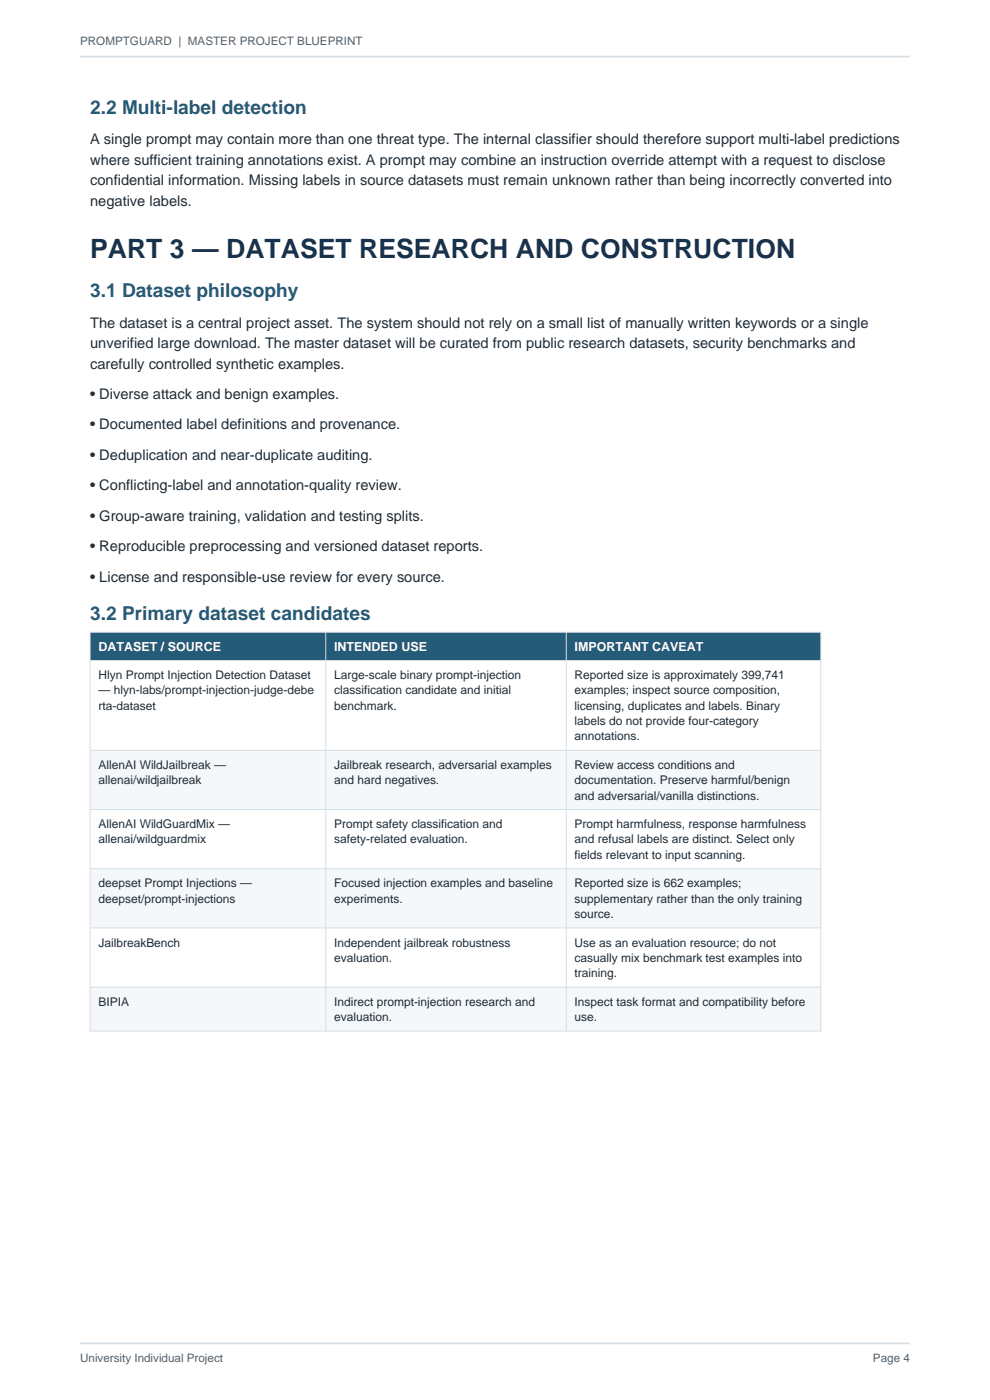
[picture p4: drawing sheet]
<svg xmlns="http://www.w3.org/2000/svg" width="210mm" height="297mm" viewBox="0 0 210 297" stroke-linecap="round" stroke-linejoin="round" font-family="sans-serif">
<defs><g id="words">
<text font-size="5.6" fill="#16324f" x="19.1" y="54.8">PART 3 — DATASET RESEARCH AND CONSTRUCTION</text>
<g font-size="4.1" fill="#245b78">
<text x="19.1" y="24.2">2.2 Multi-label detection</text>
<text x="19.1" y="63">3.1 Dataset philosophy</text>
<text x="19.1" y="131.5">3.2 Primary dataset candidates</text>
</g>
<g font-size="3.1" fill="#202b35">
<text x="19.1" y="30.6">A single prompt may contain more than one threat type. The internal classifier should therefore support multi-label predictions</text>
<text x="19.1" y="35">where sufficient training annotations exist. A prompt may combine an instruction override attempt with a request to disclose</text>
<text x="19.1" y="39.3">confidential information. Missing labels in source datasets must remain unknown rather than being incorrectly converted into</text>
<text x="19.1" y="43.6">negative labels.</text>
<text x="19.1" y="69.5">The dataset is a central project asset. The system should not rely on a small list of manually written keywords or a single</text>
<text x="19.1" y="73.8">unverified large download. The master dataset will be curated from public research datasets, security benchmarks and</text>
<text x="19.1" y="78.2">carefully controlled synthetic examples.</text>
<text x="19.1" y="84.6">• Diverse attack and benign examples.</text>
<text x="19.1" y="91.1">• Documented label definitions and provenance.</text>
<text x="19.1" y="97.6">• Deduplication and near-duplicate auditing.</text>
<text x="19.1" y="104">• Conflicting-label and annotation-quality review.</text>
<text x="19.1" y="110.5">• Group-aware training, validation and testing splits.</text>
<text x="19.1" y="116.9">• Reproducible preprocessing and versioned dataset reports.</text>
<text x="19.1" y="123.4">• License and responsible-use review for every source.</text>
</g>
<g font-size="2.6" fill="#fff">
<text x="20.9" y="138.2">DATASET / SOURCE</text>
<text x="70.9" y="138.2">INTENDED USE</text>
<text x="121.9" y="138.2">IMPORTANT CAVEAT</text>
</g>
<g font-size="2.5" fill="#52616b">
<text x="17" y="9.5">PROMPTGUARD | MASTER PROJECT BLUEPRINT</text>
<text x="17" y="289">University Individual Project</text>
<text x="185.2" y="289">Page 4</text>
</g>
<g font-size="2.5" fill="#202b35">
<text x="20.9" y="144.1">Hlyn Prompt Injection Detection Dataset</text>
<text x="20.9" y="147.3">— hlyn-labs/prompt-injection-judge-debe</text>
<text x="70.9" y="144.1">Large-scale binary prompt-injection</text>
<text x="70.9" y="147.3">classification candidate and initial</text>
<text x="121.9" y="144.1">Reported size is approximately 399,741</text>
<text x="121.9" y="147.3">examples; inspect source composition,</text>
<text x="20.9" y="150.6">rta-dataset</text>
<text x="70.9" y="150.6">benchmark.</text>
<text x="121.9" y="150.6">licensing, duplicates and labels. Binary</text>
<text x="121.9" y="153.8">labels do not provide four-category</text>
<text x="121.9" y="157.1">annotations.</text>
<text x="20.9" y="163.1">AllenAI WildJailbreak —</text>
<text x="20.9" y="166.4">allenai/wildjailbreak</text>
<text x="70.9" y="163.1">Jailbreak research, adversarial examples</text>
<text x="70.9" y="166.4">and hard negatives.</text>
<text x="121.9" y="163.1">Review access conditions and</text>
<text x="121.9" y="166.4">documentation. Preserve harmful/benign</text>
<text x="121.9" y="169.6">and adversarial/vanilla distinctions.</text>
<text x="20.9" y="175.7">AllenAI WildGuardMix —</text>
<text x="20.9" y="178.9">allenai/wildguardmix</text>
<text x="70.9" y="175.7">Prompt safety classification and</text>
<text x="70.9" y="178.9">safety-related evaluation.</text>
<text x="121.9" y="175.7">Prompt harmfulness, response harmfulness</text>
<text x="121.9" y="178.9">and refusal labels are distinct. Select only</text>
<text x="121.9" y="182.2">fields relevant to input scanning.</text>
<text x="20.9" y="188.3">deepset Prompt Injections —</text>
<text x="20.9" y="191.5">deepset/prompt-injections</text>
<text x="70.9" y="188.3">Focused injection examples and baseline</text>
<text x="70.9" y="191.5">experiments.</text>
<text x="121.9" y="188.3">Reported size is 662 examples;</text>
<text x="121.9" y="191.5">supplementary rather than the only training</text>
<text x="121.9" y="194.7">source.</text>
<text x="20.9" y="200.8">JailbreakBench</text>
<text x="70.9" y="200.8">Independent jailbreak robustness</text>
<text x="121.9" y="200.8">Use as an evaluation resource; do not</text>
<text x="70.9" y="204.1">evaluation.</text>
<text x="121.9" y="204.1">casually mix benchmark test examples into</text>
<text x="121.9" y="207.3">training.</text>
<text x="20.9" y="213.4">BIPIA</text>
<text x="70.9" y="213.4">Indirect prompt-injection research and</text>
<text x="121.9" y="213.4">Inspect task format and compatibility before</text>
<text x="70.9" y="216.6">evaluation.</text>
<text x="121.9" y="216.6">use.</text>
</g>
</g></defs>
<path d="M17 12h176M17 285h176" fill="none" stroke="#d5dee5" stroke-width=".35"/>
<path d="M19.1 134.1h155v6h-155z" fill-rule="evenodd" fill="#245b78"/>
<path d="M19.1 140.1h155v19.1h-155z" fill-rule="evenodd" fill="#fff"/>
<path d="M19.1 159.2h155v12.5h-155z" fill-rule="evenodd" fill="#f5f8fa"/>
<path d="M19.1 171.7h155v12.6h-155z" fill-rule="evenodd" fill="#fff"/>
<path d="M19.1 184.3h155v12.6h-155z" fill-rule="evenodd" fill="#f5f8fa"/>
<path d="M19.1 196.9h155v12.5h-155z" fill-rule="evenodd" fill="#fff"/>
<path d="M19.1 209.4h155v9.3h-155z" fill-rule="evenodd" fill="#f5f8fa"/>
<path d="M19.1 134.1h155v84.6h-155zM69.1 134.1v84.6M120.1 134.1v84.6M19.1 140.1h155M19.1 159.2h155M19.1 171.7h155M19.1 184.3h155M19.1 196.9h155M19.1 209.4h155" fill="none" stroke="#d5dee5" stroke-width=".21"/>
<use href="#words"/>
</svg>
